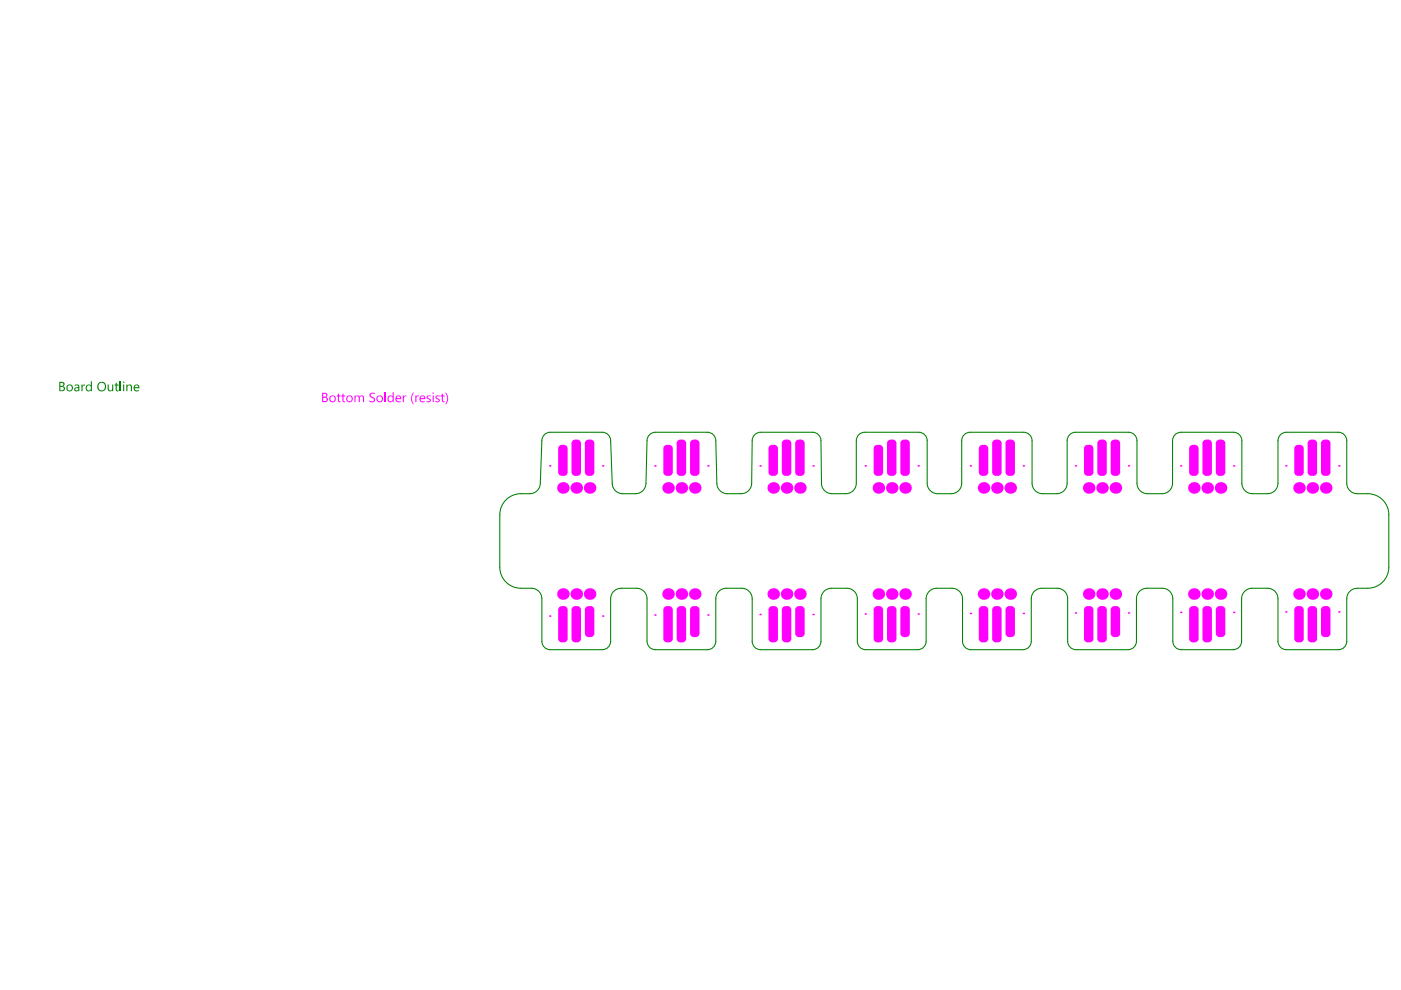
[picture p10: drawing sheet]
<svg xmlns="http://www.w3.org/2000/svg" width="297mm" height="210mm" viewBox="0 0 297 210" stroke-linecap="round" stroke-linejoin="round" font-family="sans-serif">
<g fill="none" stroke="#008000" stroke-width=".22">
<path d="M114.9 93.4l-.3 9M116.7 91.6h11M129.5 93.4l.3 9M137.2 93.4l-.2 9M139 91.6h11M151.8 93.4l.2 9M159.5 93.4l-.1 9M161.3 91.6h11M174.1 93.4l.1 9M181.6 93.4v9M183.3 91.6h11.5M196.6 93.4v9"/>
<path d="M203.9 93.4v9M205.7 91.6h11.3M218.8 93.4v9M226.3 93.4v9M228 91.6h11.3M241.1 93.4v9M248.6 93.4v9M250.4 91.6h11.1M263.3 93.4v9M271 93.4v9M272.7 91.6h11.1M285.5 93.4v9"/>
<path d="M106 109.1v11.2M110.4 104.7h1.9M132 104.7h2.7M154.2 104.7h2.9M176.4 104.7h2.9M198.8 104.7h2.9M221 104.7h3M243.3 104.7h3.1M265.5 104.7h3.2M287.8 104.7h2.2M294.5 109.1v11.2M110.4 124.7h2.3"/>
<path d="M114.9 126.9v9.1M116.7 137.8h11M129.5 126.9v9.1M131.7 124.7h3.3M137.2 126.9v9.1M139 137.8h11M151.8 126.9v9.1M154 124.7h3.2M159.5 126.9v9.1M161.3 137.8h11M174.1 126.9v9.1M176.3 124.7h3.2"/>
<path d="M181.8 126.9v9.1M183.6 137.8h11M196.4 126.9v9.1M198.6 124.7h3.2M204.1 126.9v9.1M205.9 137.8h11M218.7 126.9v9.1M220.9 124.7h3.2M226.4 126.9v9.1M228.1 137.8h11.1M240.9 126.9v9.1M243.2 124.7h3.2"/>
<path d="M248.7 126.9v9.1M250.4 137.8h11.1M263.2 126.9v9.1M265.5 124.7h3.2M271 126.9v9.1M272.7 137.8h11.1M285.5 126.9v9.1M287.8 124.7h2.2"/>
</g>
<g fill="#008000">
<path d="M17.3 81.5h.2v.3l.2-.2 .3-.1v.2a.42 .42 0 0 0-.5 .6v.6h-.2z"/>
<path d="M22.8 81.5h.2v.9a.38 .38 0 0 0 .4 .4 .38 .38 0 0 0 .4-.4v-.9h.2v1.4h-.2v-.2a.51 .51 0 0 1-.6 .3 .51 .51 0 0 1-.4-.6z"/>
<path d="M24.5 81.2l.2-.1v.4h.4v.2h-.4l.1 1.1h.3v.1a.43 .43 0 0 1-.6-.3v-.9h-.2v-.2h.2z"/>
<path d="M12.8 81.2v.6h.3a.31 .31 0 0 0 .3-.3 .31 .31 0 0 0-.3-.3zM12.8 82v.8h.4a.37 .37 0 0 0 .3-.5 .37 .37 0 0 0-.4-.3zM12.6 81h.7a.46 .46 0 0 1 .4 .4 .46 .46 0 0 1-.3 .5 .53 .53 0 0 1 .4 .7 .53 .53 0 0 1-.7 .3h-.5z"/>
<path d="M14.4 81.9l-.1 .2a.51 .51 0 0 0 .6 .7 .51 .51 0 0 0 .3-.8 .47 .47 0 0 0-.8-.1zM14 82.3a.75 .75 0 0 1 1.5 0 .75 .75 0 0 1-1.5 0z"/>
<path d="M16 82.4v.3a.35 .35 0 0 0 .4 .1 .35 .35 0 0 0 .2-.4v-.1zM15.9 81.6h.1a.51 .51 0 0 1 .6 0 .51 .51 0 0 1 .2 .4v.9h-.2v-.2a.43 .43 0 0 1-.5 .3 .43 .43 0 0 1-.3-.5 .43 .43 0 0 1 .4-.4l.4-.1a.4 .4 0 0 0-.3-.3 .4 .4 0 0 0-.4 .2z"/>
<path d="M18.3 81.7l.2-.1a.53 .53 0 0 1 .8 .1v-.9h.2v2.1h-.2v-.2l-.2 .1a.69 .69 0 0 1-.9-.1 .69 .69 0 0 1 .1-1zM18.5 81.8v.2a.45 .45 0 0 0 .2 .8 .45 .45 0 0 0 .6-.5v-.2a.44 .44 0 0 0-.8-.3z"/>
<path d="M21 81.4l-.1 .8a.73 .73 0 0 0 1 .5 .73 .73 0 0 0 .3-1.1l-.2-.2a.64 .64 0 0 0-1 0zM20.5 82a1 1 0 0 1 2 0 1 1 0 0 1-2 0z"/>
</g>
<path d="M25.5 80.8v2.1" fill="none" stroke="#008000" stroke-width=".23"/>
<g fill="#008000">
<path d="M26.8 81.5h.2l.1 .2a.49 .49 0 0 1 .6-.2 .49 .49 0 0 1 .3 .6v.8h-.3v-.8a.38 .38 0 0 0-.3-.4 .38 .38 0 0 0-.4 .4v.8h-.2z"/>
<path d="M26.1 81.1a.16 .16 0 0 1 .3 0 .16 .16 0 0 1-.3 0zM26.1 81.5h.2v1.4h-.2z"/>
<path d="M28.7 81.8l-.2 .3h.8a.41 .41 0 0 0-.2-.4 .41 .41 0 0 0-.4 .1zM28.5 81.7l.2-.1a.59 .59 0 0 1 .7 0 .59 .59 0 0 1 .2 .7h-1.1a.5 .5 0 0 0 .4 .5 .5 .5 0 0 0 .5-.1v.2l-.4 .1a.79 .79 0 0 1-.5-1.3z"/>
</g>
<g fill="none" stroke="#008000" stroke-width=".22">
<path d="M116.7 91.6a1.78 1.78 0 0 0-1.8 1.8M127.7 91.6a1.78 1.78 0 0 1 1.8 1.8M139 91.6a1.78 1.78 0 0 0-1.8 1.8M150 91.6a1.78 1.78 0 0 1 1.8 1.8M161.3 91.6a1.78 1.78 0 0 0-1.8 1.8M172.3 91.6a1.78 1.78 0 0 1 1.8 1.8M183.3 91.6a1.78 1.78 0 0 0-1.7 1.8M194.8 91.6a1.78 1.78 0 0 1 1.8 1.8M205.7 91.6a1.78 1.78 0 0 0-1.8 1.8M217 91.6a1.78 1.78 0 0 1 1.8 1.8M228 91.6a1.78 1.78 0 0 0-1.7 1.8M239.3 91.6a1.78 1.78 0 0 1 1.8 1.8"/>
<path d="M250.4 91.6a1.78 1.78 0 0 0-1.8 1.8M261.5 91.6a1.78 1.78 0 0 1 1.8 1.8M272.7 91.6a1.78 1.78 0 0 0-1.7 1.8M283.8 91.6a1.78 1.78 0 0 1 1.7 1.8M110.4 104.7a4.5 4.5 0 0 0-4.4 4.4M114.6 102.4a2.23 2.23 0 0 1-2.3 2.3M129.8 102.4a2.23 2.23 0 0 0 2.2 2.3M137 102.4a2.23 2.23 0 0 1-2.3 2.3M152 102.4a2.23 2.23 0 0 0 2.2 2.3M159.4 102.4a2.23 2.23 0 0 1-2.3 2.3M174.2 102.4a2.23 2.23 0 0 0 2.2 2.3M181.6 102.4a2.23 2.23 0 0 1-2.3 2.3"/>
<path d="M196.6 102.4a2.23 2.23 0 0 0 2.2 2.3M203.9 102.4a2.23 2.23 0 0 1-2.2 2.3M218.8 102.4a2.23 2.23 0 0 0 2.2 2.3M226.3 102.4a2.23 2.23 0 0 1-2.3 2.3M241.1 102.4a2.23 2.23 0 0 0 2.2 2.3M248.6 102.4a2.23 2.23 0 0 1-2.2 2.3M263.3 102.4a2.23 2.23 0 0 0 2.2 2.3M271 102.4a2.23 2.23 0 0 1-2.3 2.3M285.5 102.4a2.23 2.23 0 0 0 2.3 2.3M290 104.7a4.5 4.5 0 0 1 4.5 4.4M106 120.3a4.5 4.5 0 0 0 4.4 4.4M112.7 124.7a2.23 2.23 0 0 1 2.2 2.2"/>
<path d="M114.9 136a1.78 1.78 0 0 0 1.8 1.8M129.5 136a1.78 1.78 0 0 1-1.8 1.8M131.7 124.7a2.23 2.23 0 0 0-2.2 2.2M135 124.7a2.23 2.23 0 0 1 2.2 2.2M137.2 136a1.78 1.78 0 0 0 1.8 1.8M151.8 136a1.78 1.78 0 0 1-1.8 1.8M154 124.7a2.23 2.23 0 0 0-2.2 2.2M157.2 124.7a2.23 2.23 0 0 1 2.3 2.2M159.5 136a1.78 1.78 0 0 0 1.8 1.8M174.1 136a1.78 1.78 0 0 1-1.8 1.8M176.3 124.7a2.23 2.23 0 0 0-2.2 2.2M179.5 124.7a2.23 2.23 0 0 1 2.3 2.2"/>
<path d="M181.8 136a1.78 1.78 0 0 0 1.8 1.8M196.4 136a1.78 1.78 0 0 1-1.8 1.8M198.6 124.7a2.23 2.23 0 0 0-2.2 2.2M201.8 124.7a2.23 2.23 0 0 1 2.3 2.2M204.1 136a1.78 1.78 0 0 0 1.8 1.8M218.7 136a1.78 1.78 0 0 1-1.8 1.8M220.9 124.7a2.23 2.23 0 0 0-2.2 2.2M224.1 124.7a2.23 2.23 0 0 1 2.3 2.2M226.4 136a1.78 1.78 0 0 0 1.7 1.8M240.9 136a1.78 1.78 0 0 1-1.7 1.8M243.2 124.7a2.23 2.23 0 0 0-2.3 2.2M246.4 124.7a2.23 2.23 0 0 1 2.3 2.2"/>
<path d="M248.7 136a1.78 1.78 0 0 0 1.7 1.8M263.2 136a1.78 1.78 0 0 1-1.7 1.8M265.5 124.7a2.23 2.23 0 0 0-2.3 2.2M268.7 124.7a2.23 2.23 0 0 1 2.3 2.2M271 136a1.78 1.78 0 0 0 1.7 1.8M285.5 136a1.78 1.78 0 0 1-1.7 1.8M287.8 124.7a2.23 2.23 0 0 0-2.3 2.2M294.5 120.3a4.5 4.5 0 0 1-4.5 4.4"/>
</g>
<g fill="#f0f">
<path d="M71.6 83.5l.3-.1v.4h.3v.3h-.3v.9l.3 .1a.3 .3 0 0 1-.4 .2 .3 .3 0 0 1-.2-.4v-.8h-.2v-.3h.2z"/>
<path d="M72.6 83.5l.2-.1v.4h.4v.3h-.4v.9l.4 .1a.3 .3 0 0 1-.4 .2 .3 .3 0 0 1-.2-.4v-.8h-.2v-.3h.2z"/>
<path d="M75.1 83.8h.3v.3a.47 .47 0 0 1 .4-.3 .47 .47 0 0 1 .4 .3 .52 .52 0 0 1 .6-.2 .52 .52 0 0 1 .4 .5v.9h-.2v-.8a.35 .35 0 0 0-.4-.5 .35 .35 0 0 0-.3 .5v.8h-.2v-.9a.35 .35 0 0 0-.4-.4 .35 .35 0 0 0-.3 .5v.8h-.3z"/>
<path d="M78.4 83.5l.6-.3 .4 .1 .1 .3-.2-.1a.5 .5 0 0 0-.8 .3l.5 .4a.6 .6 0 0 1 .5 .8 .6 .6 0 0 1-1 .3l-.2-.1v-.3l.2 .1a.42 .42 0 0 0 .8-.1 .42 .42 0 0 0-.5-.5 .62 .62 0 0 1-.4-.9z"/>
<path d="M68.5 83.5v.6h.3a.32 .32 0 0 0 .4-.3 .32 .32 0 0 0-.3-.3zM68.5 84.4v.6h.4a.35 .35 0 0 0 .4-.3 .35 .35 0 0 0-.5-.3zM68.3 83.3h.6a.49 .49 0 0 1 .5 .4 .49 .49 0 0 1-.3 .5 .52 .52 0 0 1 .4 .7 .52 .52 0 0 1-.6 .4h-.6z"/>
<path d="M70 84.5a.51 .51 0 0 0 1 0 .51 .51 0 0 0-1 0zM69.8 84.6a.75 .75 0 0 1 1.5 0 .75 .75 0 0 1-1.5 0z"/>
<path d="M73.6 84.5a.52 .52 0 0 0 1 0 .52 .52 0 0 0-1 0zM73.4 84.6a.72 .72 0 0 1 1.4 0 .72 .72 0 0 1-1.4 0z"/>
<path d="M80 84.5a.51 .51 0 0 0 1 0 .51 .51 0 0 0-1 0zM79.8 84.6a.71 .71 0 0 1 1.4 0 .71 .71 0 0 1-1.4 0z"/>
</g>
<path d="M81.7 83.2v2.1" fill="none" stroke="#f0f" stroke-width=".23"/>
<g fill="#f0f">
<path d="M85.4 83.8h.2v.3l.3-.3h.2v.3a.36 .36 0 0 0-.4 0 .36 .36 0 0 0-.1 .4v.8h-.2z"/>
<path d="M87.6 83.3h.2l-.4 .5-.1 .8 .2 .7 .3 .4h-.3l-.3-.8v-.7z"/>
<path d="M88.1 83.8h.2v.3l.2-.3h.3v.3l-.2-.1-.3 .3v1h-.2z"/>
<path d="M90.4 84.1l.3-.3h.5l.1 .3a.31 .31 0 0 0-.4-.1 .31 .31 0 0 0-.2 .4l.2 .1a.45 .45 0 0 1 .4 .6 .45 .45 0 0 1-.7 .2h-.2v-.3a.33 .33 0 0 0 .5 .1 .33 .33 0 0 0 .2-.4h-.2a.51 .51 0 0 1-.5-.6z"/>
<path d="M92.4 84l.2-.2h.6v.3a.28 .28 0 0 0-.5-.1 .28 .28 0 0 0 0 .4l.1 .1a.45 .45 0 0 1 .5 .5 .45 .45 0 0 1-.8 .3l-.2-.1v-.2h.1a.4 .4 0 0 0 .6-.1l-.3-.3a.43 .43 0 0 1-.3-.6z"/>
<path d="M93.7 83.5l.2-.1v.4h.4v.3h-.4v.9l.4 .1a.33 .33 0 0 1-.4 .2 .33 .33 0 0 1-.2-.4v-.8h-.3v-.3h.3z"/>
<path d="M94.3 83.3l.4 .1 .3 1-.1 .7-.3 .6h-.3l.4-.5 .1-1z"/>
<path d="M82.3 84.1l.2-.2a.53 .53 0 0 1 .7 .2v-.9h.3v2.1h-.3v-.3a.64 .64 0 0 1-.9 0 .64 .64 0 0 1 0-.9zM82.5 84.2v.1a.46 .46 0 0 0 .1 .8 .46 .46 0 0 0 .6-.5v-.2a.45 .45 0 0 0-.3-.4 .45 .45 0 0 0-.4 .2z"/>
<path d="M84.1 84.2l-.1 .2h.8a.38 .38 0 0 0-.3-.4 .38 .38 0 0 0-.4 .2zM84 84l.7-.1a.5 .5 0 0 1 .4 .7l-1 .1a.47 .47 0 0 0 .3 .4 .47 .47 0 0 0 .5-.1 .48 .48 0 0 1-.7 .2l-.4-.5z"/>
<path d="M89.2 84.2l-.1 .2h.8a.38 .38 0 0 0-.3-.4 .38 .38 0 0 0-.4 .2zM89 84.1a.63 .63 0 0 1 .8-.2 .63 .63 0 0 1 .4 .7h-1.1a.52 .52 0 0 0 .4 .5 .52 .52 0 0 0 .5-.1 .48 .48 0 0 1-.7 .2l-.4-.5z"/>
<path d="M91.7 83.4a.15 .15 0 0 1 .3 0 .15 .15 0 0 1-.3 0zM91.7 83.8h.3v1.5h-.3z"/>
<path d="M122 135.4v.8zM121.2 135.4h.8v.8a.78 .78 0 0 1-.8-.8z"/>
<path d="M122.4 135.4h.8zM122.4 135.4h.8a.78 .78 0 0 1-.8 .8z"/>
<path d="M122.4 128.5v.8zM122.4 128.5a.78 .78 0 0 1 .8 .8h-.8z"/>
<path d="M121.2 129.3h.8zM121.4 128.7l.6-.2v.8h-.8z"/>
<path d="M124.8 134.3v.8zM124 134.3h.8v.8a.78 .78 0 0 1-.8-.8z"/>
<path d="M125.2 134.3h.8zM125.2 134.3h.8a.78 .78 0 0 1-.8 .8z"/>
<path d="M125.2 128.5v.8zM125.2 128.5a.78 .78 0 0 1 .8 .8h-.8z"/>
<path d="M124 129.3h.8zM124.2 128.7l.6-.2v.8h-.8z"/>
<path d="M119.1 135.4v.8zM118.3 135.4h.8v.8a.78 .78 0 0 1-.8-.8z"/>
<path d="M119.6 135.4h.7zM119.6 135.4h.7a.78 .78 0 0 1-.7 .8z"/>
<path d="M119.6 128.5v.8zM119.6 128.5a.78 .78 0 0 1 .7 .8h-.7z"/>
<path d="M118.3 129.3h.8zM118.6 128.7l.5-.2v.8h-.8z"/>
<path d="M144.3 135.4v.8zM143.5 135.4h.8v.8a.78 .78 0 0 1-.8-.8z"/>
<path d="M144.7 135.4h.8zM144.7 135.4h.8a.78 .78 0 0 1-.8 .8z"/>
<path d="M144.7 128.5v.8zM144.7 128.5a.78 .78 0 0 1 .8 .8h-.8z"/>
<path d="M143.5 129.3h.8zM143.7 128.7l.6-.2v.8h-.8z"/>
<path d="M147.1 134.3v.8zM146.3 134.3h.8v.8a.78 .78 0 0 1-.8-.8z"/>
<path d="M147.5 134.3h.8zM147.5 134.3h.8a.78 .78 0 0 1-.8 .8z"/>
<path d="M147.5 128.5v.8zM147.5 128.5a.78 .78 0 0 1 .8 .8h-.8z"/>
<path d="M146.3 129.3h.8zM146.5 128.7l.6-.2v.8h-.8z"/>
<path d="M141.4 135.4v.8zM140.6 135.4h.8v.8a.78 .78 0 0 1-.8-.8z"/>
<path d="M141.9 135.4h.7zM141.9 135.4h.7a.78 .78 0 0 1-.7 .8z"/>
<path d="M141.9 128.5v.8zM141.9 128.5a.78 .78 0 0 1 .7 .8h-.7z"/>
<path d="M140.6 129.3h.8zM140.9 128.7l.5-.2v.8h-.8z"/>
<path d="M166.5 135.4v.8zM165.8 135.4h.7v.8a.78 .78 0 0 1-.7-.8z"/>
<path d="M167 135.4h.8zM167 135.4h.8a.78 .78 0 0 1-.8 .8z"/>
<path d="M167 128.5v.8zM167 128.5a.78 .78 0 0 1 .8 .8h-.8z"/>
<path d="M165.8 129.3h.7zM166 128.7l.5-.2v.8h-.7z"/>
<path d="M169.4 134.3v.8zM168.6 134.3h.8v.8a.78 .78 0 0 1-.8-.8z"/>
<path d="M169.8 134.3h.8zM169.8 134.3h.8a.78 .78 0 0 1-.8 .8z"/>
<path d="M169.8 128.5v.8zM169.8 128.5a.78 .78 0 0 1 .8 .8h-.8z"/>
<path d="M168.6 129.3h.8zM168.8 128.7l.6-.2v.8h-.8z"/>
<path d="M163.7 135.4v.8zM162.9 135.4h.8v.8a.78 .78 0 0 1-.8-.8z"/>
<path d="M164.2 135.4h.7zM164.2 135.4h.7a.78 .78 0 0 1-.7 .8z"/>
<path d="M164.2 128.5v.8zM164.2 128.5a.78 .78 0 0 1 .7 .8h-.7z"/>
<path d="M162.9 129.3h.8zM163.2 128.7l.5-.2v.8h-.8z"/>
<path d="M188.8 135.4v.8zM188.1 135.4h.7v.8a.78 .78 0 0 1-.7-.8z"/>
<path d="M189.3 135.4h.8zM189.3 135.4h.8a.78 .78 0 0 1-.8 .8z"/>
<path d="M189.3 128.5v.8zM189.3 128.5a.78 .78 0 0 1 .8 .8h-.8z"/>
<path d="M188.1 129.3h.7zM188.3 128.7l.5-.2v.8h-.7z"/>
<path d="M191.7 134.3v.8zM190.9 134.3h.8v.8a.78 .78 0 0 1-.8-.8z"/>
<path d="M192.1 134.3h.8zM192.1 134.3h.8a.78 .78 0 0 1-.8 .8z"/>
<path d="M192.1 128.5v.8zM192.1 128.5a.78 .78 0 0 1 .8 .8h-.8z"/>
<path d="M190.9 129.3h.8zM191.1 128.7l.6-.2v.8h-.8z"/>
<path d="M186 135.4v.8zM185.2 135.4h.8v.8a.78 .78 0 0 1-.8-.8z"/>
<path d="M186.5 135.4h.7zM186.5 135.4h.7a.78 .78 0 0 1-.7 .8z"/>
<path d="M186.5 128.5v.8zM186.5 128.5a.78 .78 0 0 1 .7 .8h-.7z"/>
<path d="M185.2 129.3h.8zM185.5 128.7l.5-.2v.8h-.8z"/>
<path d="M211.1 135.4v.8zM210.4 135.4h.7v.8a.78 .78 0 0 1-.7-.8z"/>
<path d="M211.6 135.4h.8zM211.6 135.4h.8a.78 .78 0 0 1-.8 .8z"/>
<path d="M211.6 128.5v.8zM211.6 128.5a.78 .78 0 0 1 .8 .8h-.8z"/>
<path d="M210.4 129.3h.7zM210.6 128.7l.5-.2v.8h-.7z"/>
<path d="M214 134.3v.8zM213.2 134.3h.8v.8a.78 .78 0 0 1-.8-.8z"/>
<path d="M214.4 134.3h.8zM214.4 134.3h.8a.78 .78 0 0 1-.8 .8z"/>
<path d="M214.4 128.5v.8zM214.4 128.5a.78 .78 0 0 1 .8 .8h-.8z"/>
<path d="M213.2 129.3h.8zM213.4 128.7l.6-.2v.8h-.8z"/>
<path d="M208.3 135.4v.8zM207.5 135.4h.8v.8a.78 .78 0 0 1-.8-.8z"/>
<path d="M208.7 135.4h.8zM208.7 135.4h.8a.78 .78 0 0 1-.8 .8z"/>
<path d="M208.7 128.5v.8zM208.7 128.5a.78 .78 0 0 1 .8 .8h-.8z"/>
<path d="M207.5 129.3h.8zM207.8 128.7l.5-.2v.8h-.8z"/>
<path d="M255.7 135.4v.8zM254.9 135.4h.8v.8a.78 .78 0 0 1-.8-.8z"/>
<path d="M256.2 135.4h.8zM256.2 135.4h.8a.78 .78 0 0 1-.8 .8z"/>
<path d="M256.2 128.5v.8zM256.2 128.5a.78 .78 0 0 1 .8 .8h-.8z"/>
<path d="M254.9 129.3h.8zM255.2 128.7l.5-.2v.8h-.8z"/>
<path d="M258.6 134.3v.8zM257.8 134.3h.8v.8a.78 .78 0 0 1-.8-.8z"/>
<path d="M259 134.3h.8zM259 134.3h.8a.78 .78 0 0 1-.8 .8z"/>
<path d="M259 128.5v.8zM259 128.5a.78 .78 0 0 1 .8 .8h-.8z"/>
<path d="M257.8 129.3h.8zM258 128.7l.6-.2v.8h-.8z"/>
<path d="M252.9 135.4v.8zM252.1 135.4h.8v.8a.78 .78 0 0 1-.8-.8z"/>
<path d="M253.3 135.4h.8zM253.3 135.4h.8a.78 .78 0 0 1-.8 .8z"/>
<path d="M253.3 128.5v.8zM253.3 128.5a.78 .78 0 0 1 .8 .8h-.8z"/>
<path d="M252.1 129.3h.8zM252.3 128.7l.6-.2v.8h-.8z"/>
<path d="M233.4 135.4v.8zM232.7 135.4h.7v.8a.78 .78 0 0 1-.7-.8z"/>
<path d="M233.9 135.4h.8zM233.9 135.4h.8a.78 .78 0 0 1-.8 .8z"/>
<path d="M233.9 128.5v.8zM233.9 128.5a.78 .78 0 0 1 .8 .8h-.8z"/>
<path d="M232.7 129.3h.7zM232.9 128.7l.5-.2v.8h-.7z"/>
<path d="M236.3 134.3v.8zM235.5 134.3h.8v.8a.78 .78 0 0 1-.8-.8z"/>
<path d="M236.7 134.3h.8zM236.7 134.3h.8a.78 .78 0 0 1-.8 .8z"/>
<path d="M236.7 128.5v.8zM236.7 128.5a.78 .78 0 0 1 .8 .8h-.8z"/>
<path d="M235.5 129.3h.8zM235.7 128.7l.6-.2v.8h-.8z"/>
<path d="M230.6 135.4v.8zM229.8 135.4h.8v.8a.78 .78 0 0 1-.8-.8z"/>
<path d="M231 135.4h.8zM231 135.4h.8a.78 .78 0 0 1-.8 .8z"/>
<path d="M231 128.5v.8zM231 128.5a.78 .78 0 0 1 .8 .8h-.8z"/>
<path d="M229.8 129.3h.8zM230.1 128.7l.5-.2v.8h-.8z"/>
<path d="M278 135.4v.8zM277.2 135.4h.8v.8a.78 .78 0 0 1-.8-.8z"/>
<path d="M278.5 135.4h.8zM278.5 135.4h.8a.78 .78 0 0 1-.8 .8z"/>
<path d="M278.5 128.5v.8zM278.5 128.5a.78 .78 0 0 1 .8 .8h-.8z"/>
<path d="M277.2 129.3h.8zM277.5 128.7l.5-.2v.8h-.8z"/>
<path d="M280.9 134.3v.8zM280.1 134.3h.8v.8a.78 .78 0 0 1-.8-.8z"/>
<path d="M281.3 134.3h.8zM281.3 134.3h.8a.78 .78 0 0 1-.8 .8z"/>
<path d="M281.3 128.5v.8zM281.3 128.5a.78 .78 0 0 1 .8 .8h-.8z"/>
<path d="M280.1 129.3h.8zM280.3 128.7l.6-.2v.8h-.8z"/>
<path d="M275.2 135.4v.8zM274.4 135.4h.8v.8a.78 .78 0 0 1-.8-.8z"/>
<path d="M275.6 135.4h.8zM275.6 135.4h.8a.78 .78 0 0 1-.8 .8z"/>
<path d="M275.6 128.5v.8zM275.6 128.5a.78 .78 0 0 1 .8 .8h-.8z"/>
<path d="M274.4 129.3h.8zM274.6 128.7l.6-.2v.8h-.8z"/>
<path d="M278.5 93.2v.8zM278.5 93.2a.78 .78 0 0 1 .8 .8h-.8z"/>
<path d="M277.2 94h.8zM277.5 93.4l.5-.2v.8h-.8z"/>
<path d="M278 100.1v.8zM277.2 100.1h.8v.8a.78 .78 0 0 1-.8-.8z"/>
<path d="M278.5 100.1h.8zM278.5 100.1h.8a.78 .78 0 0 1-.8 .8z"/>
<path d="M275.6 94.3v.8zM275.6 94.3a.78 .78 0 0 1 .8 .8h-.8z"/>
<path d="M274.4 95.1h.8zM274.6 94.5l.6-.2v.8h-.8z"/>
<path d="M275.2 100.1v.8zM274.4 100.1h.8v.8a.78 .78 0 0 1-.8-.8z"/>
<path d="M275.6 100.1h.8zM275.6 100.1h.8a.78 .78 0 0 1-.8 .8z"/>
<path d="M281.3 93.2v.8zM281.3 93.2a.78 .78 0 0 1 .8 .8h-.8z"/>
<path d="M280.1 94h.8zM280.3 93.4l.6-.2v.8h-.8z"/>
<path d="M280.9 100.1v.8zM280.1 100.1h.8v.8a.78 .78 0 0 1-.8-.8z"/>
<path d="M281.3 100.1h.8zM281.3 100.1h.8a.78 .78 0 0 1-.8 .8z"/>
<path d="M256.2 93.2v.8zM256.2 93.2a.78 .78 0 0 1 .8 .8h-.8z"/>
<path d="M254.9 94h.8zM255.2 93.4l.5-.2v.8h-.8z"/>
<path d="M255.7 100.1v.8zM254.9 100.1h.8v.8a.78 .78 0 0 1-.8-.8z"/>
<path d="M256.2 100.1h.8zM256.2 100.1h.8a.78 .78 0 0 1-.8 .8z"/>
<path d="M253.3 94.3v.8zM253.3 94.3a.78 .78 0 0 1 .8 .8h-.8z"/>
<path d="M252.1 95.1h.8zM252.3 94.5l.6-.2v.8h-.8z"/>
<path d="M252.9 100.1v.8zM252.1 100.1h.8v.8a.78 .78 0 0 1-.8-.8z"/>
<path d="M253.3 100.1h.8zM253.3 100.1h.8a.78 .78 0 0 1-.8 .8z"/>
<path d="M259 93.2v.8zM259 93.2a.78 .78 0 0 1 .8 .8h-.8z"/>
<path d="M257.8 94h.8zM258 93.4l.6-.2v.8h-.8z"/>
<path d="M258.6 100.1v.8zM257.8 100.1h.8v.8a.78 .78 0 0 1-.8-.8z"/>
<path d="M259 100.1h.8zM259 100.1h.8a.78 .78 0 0 1-.8 .8z"/>
<path d="M233.9 93.2v.8zM233.9 93.2a.78 .78 0 0 1 .8 .8h-.8z"/>
<path d="M232.7 94h.7zM232.9 93.4l.5-.2v.8h-.7z"/>
<path d="M233.4 100.1v.8zM232.7 100.1h.7v.8a.78 .78 0 0 1-.7-.8z"/>
<path d="M233.9 100.1h.8zM233.9 100.1h.8a.78 .78 0 0 1-.8 .8z"/>
<path d="M231 94.3v.8zM231 94.3a.78 .78 0 0 1 .8 .8h-.8z"/>
<path d="M229.8 95.1h.8zM230.1 94.5l.5-.2v.8h-.8z"/>
<path d="M230.6 100.1v.8zM229.8 100.1h.8v.8a.78 .78 0 0 1-.8-.8z"/>
<path d="M231 100.1h.8zM231 100.1h.8a.78 .78 0 0 1-.8 .8z"/>
<path d="M236.7 93.2v.8zM236.7 93.2a.78 .78 0 0 1 .8 .8h-.8z"/>
<path d="M235.5 94h.8zM235.7 93.4l.6-.2v.8h-.8z"/>
<path d="M236.3 100.1v.8zM235.5 100.1h.8v.8a.78 .78 0 0 1-.8-.8z"/>
<path d="M236.7 100.1h.8zM236.7 100.1h.8a.78 .78 0 0 1-.8 .8z"/>
<path d="M211.6 93.2v.8zM211.6 93.2a.78 .78 0 0 1 .8 .8h-.8z"/>
<path d="M210.4 94h.7zM210.6 93.4l.5-.2v.8h-.7z"/>
<path d="M211.1 100.1v.8zM210.4 100.1h.7v.8a.78 .78 0 0 1-.7-.8z"/>
<path d="M211.6 100.1h.8zM211.6 100.1h.8a.78 .78 0 0 1-.8 .8z"/>
<path d="M208.7 94.3v.8zM208.7 94.3a.78 .78 0 0 1 .8 .8h-.8z"/>
<path d="M207.5 95.1h.8zM207.8 94.5l.5-.2v.8h-.8z"/>
<path d="M208.3 100.1v.8zM207.5 100.1h.8v.8a.78 .78 0 0 1-.8-.8z"/>
<path d="M208.7 100.1h.8zM208.7 100.1h.8a.78 .78 0 0 1-.8 .8z"/>
<path d="M214.4 93.2v.8zM214.4 93.2a.78 .78 0 0 1 .8 .8h-.8z"/>
<path d="M213.2 94h.8zM213.4 93.4l.6-.2v.8h-.8z"/>
<path d="M214 100.1v.8zM213.2 100.1h.8v.8a.78 .78 0 0 1-.8-.8z"/>
<path d="M214.4 100.1h.8zM214.4 100.1h.8a.78 .78 0 0 1-.8 .8z"/>
<path d="M189.3 93.2v.8zM189.3 93.2a.78 .78 0 0 1 .8 .8h-.8z"/>
<path d="M188.1 94h.7zM188.3 93.4l.5-.2v.8h-.7z"/>
<path d="M188.8 100.1v.8zM188.1 100.1h.7v.8a.78 .78 0 0 1-.7-.8z"/>
<path d="M189.3 100.1h.8zM189.3 100.1h.8a.78 .78 0 0 1-.8 .8z"/>
<path d="M186.5 94.3v.8zM186.5 94.3a.78 .78 0 0 1 .7 .8h-.7z"/>
<path d="M185.2 95.1h.8zM185.5 94.5l.5-.2v.8h-.8z"/>
<path d="M186 100.1v.8zM185.2 100.1h.8v.8a.78 .78 0 0 1-.8-.8z"/>
<path d="M186.5 100.1h.7zM186.5 100.1h.7a.78 .78 0 0 1-.7 .8z"/>
<path d="M192.1 93.2v.8zM192.1 93.2a.78 .78 0 0 1 .8 .8h-.8z"/>
<path d="M190.9 94h.8zM191.1 93.4l.6-.2v.8h-.8z"/>
<path d="M191.7 100.1v.8zM190.9 100.1h.8v.8a.78 .78 0 0 1-.8-.8z"/>
<path d="M192.1 100.1h.8zM192.1 100.1h.8a.78 .78 0 0 1-.8 .8z"/>
<path d="M167 93.2v.8zM167 93.2a.78 .78 0 0 1 .8 .8h-.8z"/>
<path d="M165.8 94h.7zM166 93.4l.5-.2v.8h-.7z"/>
<path d="M166.5 100.1v.8zM165.8 100.1h.7v.8a.78 .78 0 0 1-.7-.8z"/>
<path d="M167 100.1h.8zM167 100.1h.8a.78 .78 0 0 1-.8 .8z"/>
<path d="M164.2 94.3v.8zM164.2 94.3a.78 .78 0 0 1 .7 .8h-.7z"/>
<path d="M162.9 95.1h.8zM163.2 94.5l.5-.2v.8h-.8z"/>
<path d="M163.7 100.1v.8zM162.9 100.1h.8v.8a.78 .78 0 0 1-.8-.8z"/>
<path d="M164.2 100.1h.7zM164.2 100.1h.7a.78 .78 0 0 1-.7 .8z"/>
<path d="M169.8 93.2v.8zM169.8 93.2a.78 .78 0 0 1 .8 .8h-.8z"/>
<path d="M168.6 94h.8zM168.8 93.4l.6-.2v.8h-.8z"/>
<path d="M169.4 100.1v.8zM168.6 100.1h.8v.8a.78 .78 0 0 1-.8-.8z"/>
<path d="M169.8 100.1h.8zM169.8 100.1h.8a.78 .78 0 0 1-.8 .8z"/>
<path d="M144.7 93.2v.8zM144.7 93.2a.78 .78 0 0 1 .8 .8h-.8z"/>
<path d="M143.5 94h.8zM143.7 93.4l.6-.2v.8h-.8z"/>
<path d="M144.3 100.1v.8zM143.5 100.1h.8v.8a.78 .78 0 0 1-.8-.8z"/>
<path d="M144.7 100.1h.8zM144.7 100.1h.8a.78 .78 0 0 1-.8 .8z"/>
<path d="M141.9 94.3v.8zM141.9 94.3a.78 .78 0 0 1 .7 .8h-.7z"/>
<path d="M140.6 95.1h.8zM140.9 94.5l.5-.2v.8h-.8z"/>
<path d="M141.4 100.1v.8zM140.6 100.1h.8v.8a.78 .78 0 0 1-.8-.8z"/>
<path d="M141.9 100.1h.7zM141.9 100.1h.7a.78 .78 0 0 1-.7 .8z"/>
<path d="M147.5 93.2v.8zM147.5 93.2a.78 .78 0 0 1 .8 .8h-.8z"/>
<path d="M146.3 94h.8zM146.5 93.4l.6-.2v.8h-.8z"/>
<path d="M147.1 100.1v.8zM146.3 100.1h.8v.8a.78 .78 0 0 1-.8-.8z"/>
<path d="M147.5 100.1h.8zM147.5 100.1h.8a.78 .78 0 0 1-.8 .8z"/>
<path d="M122.4 93.2v.8zM122.4 93.2a.78 .78 0 0 1 .8 .8h-.8z"/>
<path d="M121.2 94h.8zM121.4 93.4l.6-.2v.8h-.8z"/>
<path d="M122 100.1v.8zM121.2 100.1h.8v.8a.78 .78 0 0 1-.8-.8z"/>
<path d="M122.4 100.1h.8zM122.4 100.1h.8a.78 .78 0 0 1-.8 .8z"/>
<path d="M119.6 94.3v.8zM119.6 94.3a.78 .78 0 0 1 .7 .8h-.7z"/>
<path d="M118.3 95.1h.8zM118.6 94.5l.5-.2v.8h-.8z"/>
<path d="M119.1 100.1v.8zM118.3 100.1h.8v.8a.78 .78 0 0 1-.8-.8z"/>
<path d="M119.6 100.1h.7zM119.6 100.1h.7a.78 .78 0 0 1-.7 .8z"/>
<path d="M125.2 93.2v.8zM125.2 93.2a.78 .78 0 0 1 .8 .8h-.8z"/>
<path d="M124 94h.8zM124.2 93.4l.6-.2v.8h-.8z"/>
<path d="M124.8 100.1v.8zM124 100.1h.8v.8a.78 .78 0 0 1-.8-.8z"/>
<path d="M125.2 100.1h.8zM125.2 100.1h.8a.78 .78 0 0 1-.8 .8z"/>
<circle cx="116.6" cy="130.6" r=".17"/>
<circle cx="116.6" cy="98.8" r=".17"/>
<circle cx="119.3" cy="125.9" r="1.23"/>
<circle cx="119.3" cy="103.5" r="1.23"/>
<circle cx="122.2" cy="125.9" r="1.23"/>
<circle cx="122.2" cy="103.5" r="1.23"/>
<circle cx="125" cy="125.9" r="1.23"/>
<circle cx="125" cy="103.5" r="1.23"/>
<circle cx="127.8" cy="130.6" r=".17"/>
<circle cx="127.8" cy="98.8" r=".17"/>
<circle cx="138.9" cy="130.4" r=".17"/>
<circle cx="138.9" cy="98.8" r=".17"/>
<circle cx="141.6" cy="125.9" r="1.23"/>
<circle cx="141.6" cy="103.5" r="1.23"/>
<circle cx="144.5" cy="125.9" r="1.23"/>
<circle cx="144.5" cy="103.5" r="1.23"/>
<circle cx="147.3" cy="125.9" r="1.23"/>
<circle cx="147.3" cy="103.5" r="1.23"/>
<circle cx="150.1" cy="130.4" r=".17"/>
<circle cx="150.1" cy="98.8" r=".17"/>
<circle cx="161.2" cy="130.3" r=".17"/>
<circle cx="161.2" cy="98.8" r=".17"/>
<circle cx="163.9" cy="103.5" r="1.23"/>
<circle cx="163.9" cy="125.9" r="1.23"/>
<circle cx="166.8" cy="125.9" r="1.23"/>
<circle cx="166.8" cy="103.5" r="1.23"/>
<circle cx="169.6" cy="125.9" r="1.23"/>
<circle cx="169.6" cy="103.5" r="1.23"/>
<circle cx="172.4" cy="130.3" r=".17"/>
<circle cx="172.4" cy="98.8" r=".17"/>
<circle cx="183.4" cy="130.2" r=".17"/>
<circle cx="183.4" cy="98.8" r=".17"/>
<circle cx="186.2" cy="125.9" r="1.23"/>
<circle cx="186.2" cy="103.5" r="1.23"/>
<circle cx="189.1" cy="125.9" r="1.23"/>
<circle cx="189.1" cy="103.5" r="1.23"/>
<circle cx="191.9" cy="125.9" r="1.23"/>
<circle cx="191.9" cy="103.5" r="1.23"/>
<circle cx="194.7" cy="130.2" r=".17"/>
<circle cx="194.7" cy="98.8" r=".17"/>
<circle cx="205.7" cy="98.8" r=".17"/>
<circle cx="205.7" cy="130.1" r=".17"/>
<circle cx="208.5" cy="103.5" r="1.23"/>
<circle cx="208.5" cy="125.9" r="1.23"/>
<circle cx="211.4" cy="103.5" r="1.23"/>
<circle cx="211.4" cy="125.9" r="1.23"/>
<circle cx="214.2" cy="103.5" r="1.23"/>
<circle cx="214.2" cy="125.9" r="1.23"/>
<circle cx="217" cy="98.8" r=".17"/>
<circle cx="217" cy="130.1" r=".17"/>
<circle cx="228" cy="130" r=".17"/>
<circle cx="228" cy="98.8" r=".17"/>
<circle cx="230.8" cy="103.5" r="1.23"/>
<circle cx="230.8" cy="125.9" r="1.23"/>
<circle cx="233.7" cy="103.5" r="1.23"/>
<circle cx="233.7" cy="125.9" r="1.23"/>
<circle cx="236.5" cy="103.5" r="1.23"/>
<circle cx="236.5" cy="125.9" r="1.23"/>
<circle cx="239.3" cy="130" r=".17"/>
<circle cx="239.3" cy="98.8" r=".17"/>
<circle cx="250.3" cy="129.8" r=".17"/>
<circle cx="250.3" cy="98.8" r=".17"/>
<circle cx="253.1" cy="125.9" r="1.23"/>
<circle cx="253.1" cy="103.5" r="1.23"/>
<circle cx="256" cy="125.9" r="1.23"/>
<circle cx="256" cy="103.5" r="1.23"/>
<circle cx="258.8" cy="125.9" r="1.23"/>
<circle cx="258.8" cy="103.5" r="1.23"/>
<circle cx="261.6" cy="98.8" r=".17"/>
<circle cx="261.6" cy="129.8" r=".17"/>
<circle cx="272.6" cy="129.7" r=".17"/>
<circle cx="272.6" cy="98.8" r=".17"/>
<circle cx="275.4" cy="125.9" r="1.23"/>
<circle cx="275.4" cy="103.5" r="1.23"/>
<circle cx="278.2" cy="103.5" r="1.23"/>
<circle cx="278.2" cy="125.9" r="1.23"/>
<circle cx="281.1" cy="125.9" r="1.23"/>
<circle cx="281.1" cy="103.5" r="1.23"/>
<circle cx="283.9" cy="129.7" r=".17"/>
<circle cx="283.9" cy="98.8" r=".17"/>
</g>
<g fill="#f0f">
<path d="M121.2 129.3l.8-.8h.4l.8 .8v6.1l-.8 .8h-.4l-.8-.8z" fill-rule="evenodd"/>
<path d="M124 129.3l.8-.8h.4l.8 .8v5l-.8 .8h-.4l-.8-.8z" fill-rule="evenodd"/>
<path d="M118.3 129.3l.8-.8h.5l.7 .8v6.1l-.7 .8h-.5l-.8-.8z" fill-rule="evenodd"/>
<path d="M143.5 129.3l.8-.8h.4l.8 .8v6.1l-.8 .8h-.4l-.8-.8z" fill-rule="evenodd"/>
<path d="M146.3 129.3l.8-.8h.4l.8 .8v5l-.8 .8h-.4l-.8-.8z" fill-rule="evenodd"/>
<path d="M140.6 129.3l.8-.8h.5l.7 .8v6.1l-.7 .8h-.5l-.8-.8z" fill-rule="evenodd"/>
<path d="M165.8 129.3l.7-.8h.5l.8 .8v6.1l-.8 .8h-.5l-.7-.8z" fill-rule="evenodd"/>
<path d="M168.6 129.3l.8-.8h.4l.8 .8v5l-.8 .8h-.4l-.8-.8z" fill-rule="evenodd"/>
<path d="M162.9 129.3l.8-.8h.5l.7 .8v6.1l-.7 .8h-.5l-.8-.8z" fill-rule="evenodd"/>
<path d="M188.1 129.3l.7-.8h.5l.8 .8v6.1l-.8 .8h-.5l-.7-.8z" fill-rule="evenodd"/>
<path d="M190.9 129.3l.8-.8h.4l.8 .8v5l-.8 .8h-.4l-.8-.8z" fill-rule="evenodd"/>
<path d="M185.2 129.3l.8-.8h.5l.7 .8v6.1l-.7 .8h-.5l-.8-.8z" fill-rule="evenodd"/>
<path d="M210.4 129.3l.7-.8h.5l.8 .8v6.1l-.8 .8h-.5l-.7-.8z" fill-rule="evenodd"/>
<path d="M213.2 129.3l.8-.8h.4l.8 .8v5l-.8 .8h-.4l-.8-.8z" fill-rule="evenodd"/>
<path d="M207.5 129.3l.8-.8h.4l.8 .8v6.1l-.8 .8h-.4l-.8-.8z" fill-rule="evenodd"/>
<path d="M254.9 129.3l.8-.8h.5l.8 .8v6.1l-.8 .8h-.5l-.8-.8z" fill-rule="evenodd"/>
<path d="M257.8 129.3l.8-.8h.4l.8 .8v5l-.8 .8h-.4l-.8-.8z" fill-rule="evenodd"/>
<path d="M252.1 129.3l.8-.8h.4l.8 .8v6.1l-.8 .8h-.4l-.8-.8z" fill-rule="evenodd"/>
<path d="M232.7 129.3l.7-.8h.5l.8 .8v6.1l-.8 .8h-.5l-.7-.8z" fill-rule="evenodd"/>
<path d="M235.5 129.3l.8-.8h.4l.8 .8v5l-.8 .8h-.4l-.8-.8z" fill-rule="evenodd"/>
<path d="M229.8 129.3l.8-.8h.4l.8 .8v6.1l-.8 .8h-.4l-.8-.8z" fill-rule="evenodd"/>
<path d="M277.2 129.3l.8-.8h.5l.8 .8v6.1l-.8 .8h-.5l-.8-.8z" fill-rule="evenodd"/>
<path d="M280.1 129.3l.8-.8h.4l.8 .8v5l-.8 .8h-.4l-.8-.8z" fill-rule="evenodd"/>
<path d="M274.4 129.3l.8-.8h.4l.8 .8v6.1l-.8 .8h-.4l-.8-.8z" fill-rule="evenodd"/>
<path d="M277.2 94l.8-.8h.5l.8 .8v6.1l-.8 .8h-.5l-.8-.8z" fill-rule="evenodd"/>
<path d="M274.4 95.1l.8-.8h.4l.8 .8v5l-.8 .8h-.4l-.8-.8z" fill-rule="evenodd"/>
<path d="M280.1 94l.8-.8h.4l.8 .8v6.1l-.8 .8h-.4l-.8-.8z" fill-rule="evenodd"/>
<path d="M254.9 94l.8-.8h.5l.8 .8v6.1l-.8 .8h-.5l-.8-.8z" fill-rule="evenodd"/>
<path d="M252.1 95.1l.8-.8h.4l.8 .8v5l-.8 .8h-.4l-.8-.8z" fill-rule="evenodd"/>
<path d="M257.8 94l.8-.8h.4l.8 .8v6.1l-.8 .8h-.4l-.8-.8z" fill-rule="evenodd"/>
<path d="M232.7 94l.7-.8h.5l.8 .8v6.1l-.8 .8h-.5l-.7-.8z" fill-rule="evenodd"/>
<path d="M229.8 95.1l.8-.8h.4l.8 .8v5l-.8 .8h-.4l-.8-.8z" fill-rule="evenodd"/>
<path d="M235.5 94l.8-.8h.4l.8 .8v6.1l-.8 .8h-.4l-.8-.8z" fill-rule="evenodd"/>
<path d="M210.4 94l.7-.8h.5l.8 .8v6.1l-.8 .8h-.5l-.7-.8z" fill-rule="evenodd"/>
<path d="M207.5 95.1l.8-.8h.4l.8 .8v5l-.8 .8h-.4l-.8-.8z" fill-rule="evenodd"/>
<path d="M213.2 94l.8-.8h.4l.8 .8v6.1l-.8 .8h-.4l-.8-.8z" fill-rule="evenodd"/>
<path d="M188.1 94l.7-.8h.5l.8 .8v6.1l-.8 .8h-.5l-.7-.8z" fill-rule="evenodd"/>
<path d="M185.2 95.1l.8-.8h.5l.7 .8v5l-.7 .8h-.5l-.8-.8z" fill-rule="evenodd"/>
<path d="M190.9 94l.8-.8h.4l.8 .8v6.1l-.8 .8h-.4l-.8-.8z" fill-rule="evenodd"/>
<path d="M165.8 94l.7-.8h.5l.8 .8v6.1l-.8 .8h-.5l-.7-.8z" fill-rule="evenodd"/>
<path d="M162.9 95.1l.8-.8h.5l.7 .8v5l-.7 .8h-.5l-.8-.8z" fill-rule="evenodd"/>
<path d="M168.6 94l.8-.8h.4l.8 .8v6.1l-.8 .8h-.4l-.8-.8z" fill-rule="evenodd"/>
<path d="M143.5 94l.8-.8h.4l.8 .8v6.1l-.8 .8h-.4l-.8-.8z" fill-rule="evenodd"/>
<path d="M140.6 95.1l.8-.8h.5l.7 .8v5l-.7 .8h-.5l-.8-.8z" fill-rule="evenodd"/>
<path d="M146.3 94l.8-.8h.4l.8 .8v6.1l-.8 .8h-.4l-.8-.8z" fill-rule="evenodd"/>
<path d="M121.2 94l.8-.8h.4l.8 .8v6.1l-.8 .8h-.4l-.8-.8z" fill-rule="evenodd"/>
<path d="M118.3 95.1l.8-.8h.5l.7 .8v5l-.7 .8h-.5l-.8-.8z" fill-rule="evenodd"/>
<path d="M124 94l.8-.8h.4l.8 .8v6.1l-.8 .8h-.4l-.8-.8z" fill-rule="evenodd"/>
</g>
</svg>
